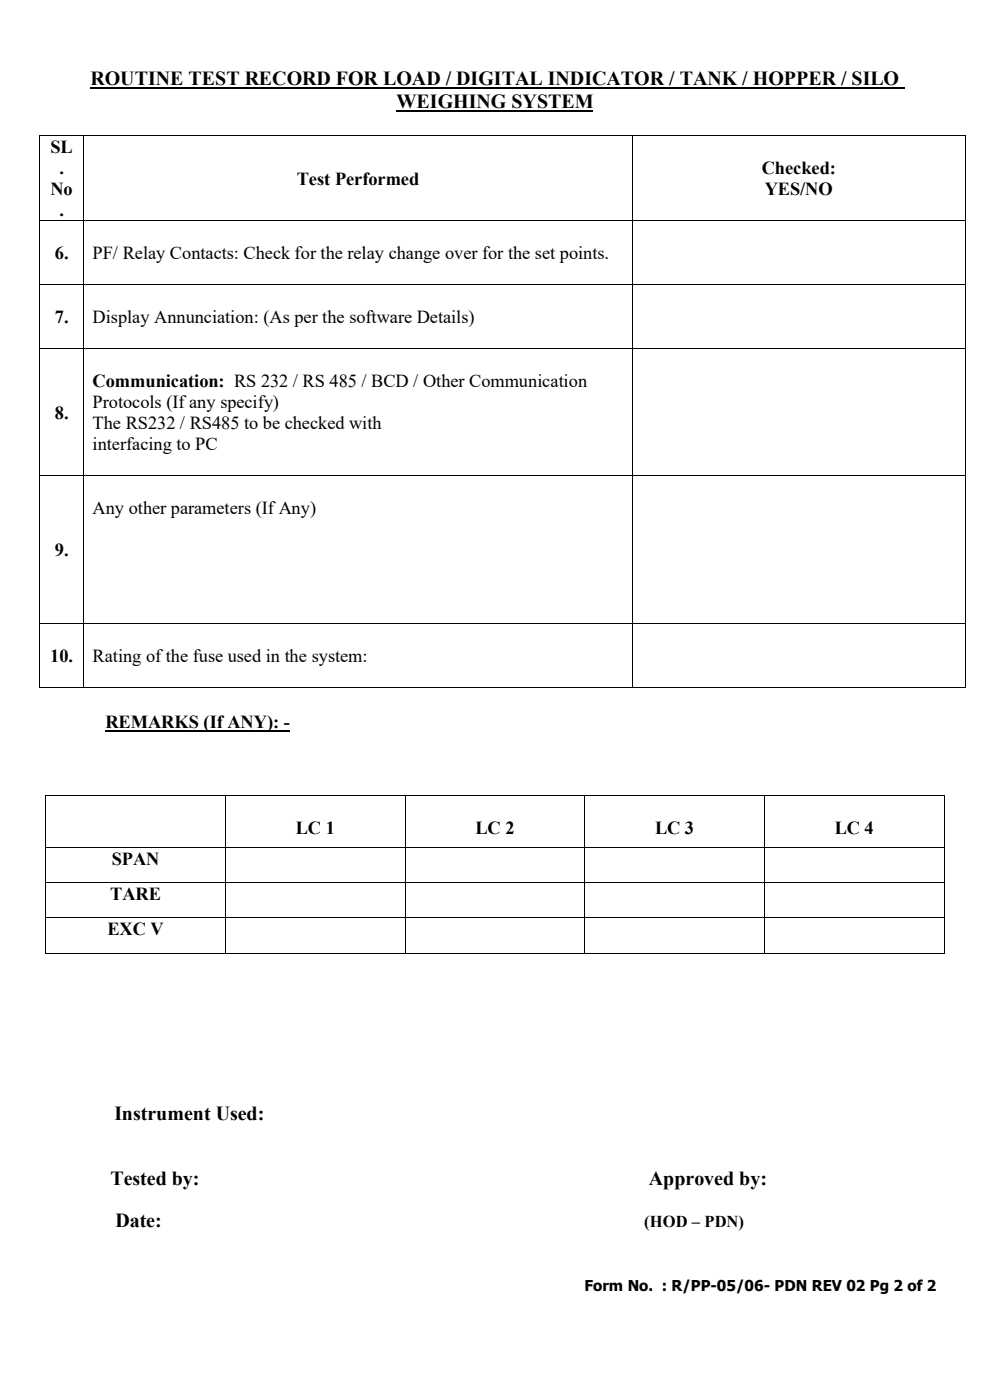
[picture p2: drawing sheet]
<svg xmlns="http://www.w3.org/2000/svg" width="210mm" height="297mm" viewBox="0 0 210 297" stroke-linecap="round" stroke-linejoin="round" font-family="sans-serif">
<defs><g id="words">
<g font-size="4.2">
<text x="19.2" y="18">ROUTINE TEST RECORD FOR LOAD / DIGITAL INDICATOR / TANK / HOPPER / SILO</text>
<text x="84.1" y="22.9">WEIGHING SYSTEM</text>
<text x="24.3" y="237.6">Instrument Used:</text>
<text x="23.4" y="251.3">Tested by:</text>
<text x="137.7" y="251.3">Approved by:</text>
<text x="24.5" y="260.3">Date:</text>
</g>
<g font-size="3.9">
<text x="10.7" y="32.5">SL</text>
<text x="10.7" y="41.4">No</text>
<text x="12.6" y="37">.</text>
<text x="63" y="39.2">Test Performed</text>
<text x="161.6" y="37">Checked:</text>
<text x="162.2" y="41.4">YES/NO</text>
<text x="12.6" y="45.9">.</text>
<text x="11.6" y="55">6.</text>
<text x="19.6" y="55">PF/ Relay Contacts: Check for the relay change over for the set points.</text>
<text x="11.6" y="68.5">7.</text>
<text x="19.6" y="68.5">Display Annunciation: (As per the software Details)</text>
<text x="19.6" y="82.1">Communication: RS 232 / RS 485 / BCD / Other Communication</text>
<text x="11.6" y="88.8">8.</text>
<text x="19.6" y="86.6">Protocols (If any specify)</text>
<text x="19.6" y="91">The RS232 / RS485 to be checked with</text>
<text x="19.6" y="95.5">interfacing to PC</text>
<text x="19.6" y="109.1">Any other parameters (If Any)</text>
<text x="11.6" y="118">9.</text>
<text x="10.7" y="140.5">10.</text>
<text x="19.6" y="140.5">Rating of the fuse used in the system:</text>
<text x="22.4" y="154.4">REMARKS (If ANY): -</text>
<text x="62.7" y="176.9">LC 1</text>
<text x="100.9" y="176.9">LC 2</text>
<text x="139" y="176.9">LC 3</text>
<text x="177.1" y="176.9">LC 4</text>
<text x="23.7" y="183.5">SPAN</text>
<text x="23.4" y="190.9">TARE</text>
<text x="22.8" y="198.4">EXC V</text>
</g>
<text font-size="3.5" x="136.7" y="260.3">(HOD – PDN)</text>
<text font-size="3.2" x="124" y="274">Form No. : R/PP-05/06- PDN REV 02 Pg 2 of 2</text>
</g></defs>
<path d="M19.2 18.7h172.7M84.1 23.6h41.8" fill="none" stroke="#000" stroke-width=".42"/>
<g fill="#000">
<path d="M8.4 28.7h.2v.2h-.2z" fill-rule="evenodd"/>
<path d="M8.4 28.7h.2v.2h-.2z" fill-rule="evenodd"/>
<path d="M17.7 28.7h.1v.2h-.1z" fill-rule="evenodd"/>
<path d="M134.1 28.7h.2v.2h-.2z" fill-rule="evenodd"/>
<path d="M204.6 28.7h.2v.2h-.2z" fill-rule="evenodd"/>
<path d="M204.6 28.7h.2v.2h-.2z" fill-rule="evenodd"/>
<path d="M8.4 46.7h.2v.2h-.2z" fill-rule="evenodd"/>
<path d="M17.7 46.7h.1v.2h-.1z" fill-rule="evenodd"/>
<path d="M134.1 46.7h.2v.2h-.2z" fill-rule="evenodd"/>
<path d="M204.6 46.7h.2v.2h-.2z" fill-rule="evenodd"/>
<path d="M8.4 60.3h.2v.2h-.2z" fill-rule="evenodd"/>
<path d="M8.4 73.9h.2v.1h-.2z" fill-rule="evenodd"/>
<path d="M17.7 60.3h.1v.2h-.1z" fill-rule="evenodd"/>
<path d="M17.7 73.9h.1v.1h-.1z" fill-rule="evenodd"/>
<path d="M134.1 60.3h.2v.2h-.2z" fill-rule="evenodd"/>
<path d="M134.1 73.9h.2v.1h-.2z" fill-rule="evenodd"/>
<path d="M204.6 60.3h.2v.2h-.2z" fill-rule="evenodd"/>
<path d="M204.6 73.9h.2v.1h-.2z" fill-rule="evenodd"/>
<path d="M8.4 100.8h.2v.2h-.2z" fill-rule="evenodd"/>
<path d="M17.7 100.8h.1v.2h-.1z" fill-rule="evenodd"/>
<path d="M134.1 100.8h.2v.2h-.2z" fill-rule="evenodd"/>
<path d="M204.6 100.8h.2v.2h-.2z" fill-rule="evenodd"/>
<path d="M8.4 132.3h.2v.1h-.2z" fill-rule="evenodd"/>
<path d="M17.7 132.3h.1v.1h-.1z" fill-rule="evenodd"/>
<path d="M134.1 132.3h.2v.1h-.2z" fill-rule="evenodd"/>
<path d="M204.6 132.3h.2v.1h-.2z" fill-rule="evenodd"/>
<path d="M8.4 145.8h.2v.2h-.2z" fill-rule="evenodd"/>
<path d="M8.4 145.8h.2v.2h-.2z" fill-rule="evenodd"/>
<path d="M17.7 145.8h.1v.2h-.1z" fill-rule="evenodd"/>
<path d="M134.1 145.8h.2v.2h-.2z" fill-rule="evenodd"/>
<path d="M204.6 145.8h.2v.2h-.2z" fill-rule="evenodd"/>
<path d="M204.6 145.8h.2v.2h-.2z" fill-rule="evenodd"/>
<path d="M9.7 168.7h.1v.2h-.1z" fill-rule="evenodd"/>
<path d="M9.7 168.7h.1v.2h-.1z" fill-rule="evenodd"/>
<path d="M9.7 179.7h.1v.2h-.1z" fill-rule="evenodd"/>
<path d="M47.8 168.7h.1v.2h-.1z" fill-rule="evenodd"/>
<path d="M47.8 179.7h.1v.2h-.1z" fill-rule="evenodd"/>
<path d="M85.9 168.7h.1v.2h-.1z" fill-rule="evenodd"/>
<path d="M85.9 179.7h.1v.2h-.1z" fill-rule="evenodd"/>
<path d="M124 168.7h.1v.2h-.1z" fill-rule="evenodd"/>
<path d="M124 179.7h.1v.2h-.1z" fill-rule="evenodd"/>
<path d="M162.1 168.7h.2v.2h-.2z" fill-rule="evenodd"/>
<path d="M162.1 179.7h.2v.2h-.2z" fill-rule="evenodd"/>
<path d="M200.2 168.7h.2v.2h-.2z" fill-rule="evenodd"/>
<path d="M200.2 168.7h.2v.2h-.2z" fill-rule="evenodd"/>
<path d="M200.2 179.7h.2v.2h-.2z" fill-rule="evenodd"/>
<path d="M9.7 187.1h.1v.2h-.1z" fill-rule="evenodd"/>
<path d="M9.7 194.6h.1v.2h-.1z" fill-rule="evenodd"/>
<path d="M47.8 187.1h.1v.2h-.1z" fill-rule="evenodd"/>
<path d="M47.8 194.6h.1v.2h-.1z" fill-rule="evenodd"/>
<path d="M85.9 187.1h.1v.2h-.1z" fill-rule="evenodd"/>
<path d="M85.9 194.6h.1v.2h-.1z" fill-rule="evenodd"/>
<path d="M124 187.1h.1v.2h-.1z" fill-rule="evenodd"/>
<path d="M124 194.6h.1v.2h-.1z" fill-rule="evenodd"/>
<path d="M162.1 187.1h.2v.2h-.2z" fill-rule="evenodd"/>
<path d="M162.1 194.6h.2v.2h-.2z" fill-rule="evenodd"/>
<path d="M200.2 187.1h.2v.2h-.2z" fill-rule="evenodd"/>
<path d="M200.2 194.6h.2v.2h-.2z" fill-rule="evenodd"/>
<path d="M9.7 202.2h.1v.2h-.1z" fill-rule="evenodd"/>
<path d="M9.7 202.2h.1v.2h-.1z" fill-rule="evenodd"/>
<path d="M47.8 202.2h.1v.2h-.1z" fill-rule="evenodd"/>
<path d="M85.9 202.2h.1v.2h-.1z" fill-rule="evenodd"/>
<path d="M124 202.2h.1v.2h-.1z" fill-rule="evenodd"/>
<path d="M162.1 202.2h.2v.2h-.2z" fill-rule="evenodd"/>
<path d="M200.2 202.2h.2v.2h-.2z" fill-rule="evenodd"/>
<path d="M200.2 202.2h.2v.2h-.2z" fill-rule="evenodd"/>
</g>
<g fill="none" stroke="#000" stroke-width=".21">
<path d="M8.5 28.9v17.8M8.6 28.8h9.1M17.7 28.9v17.8M17.8 28.8h116.3M134.2 28.9v17.8M134.3 28.8h70.3M204.7 28.9v17.8M8.5 46.9v13.4M8.6 46.8h9.1M17.7 46.9v13.4M17.8 46.8h116.3M134.2 46.9v13.4"/>
<path d="M134.3 46.8h70.3M204.7 46.9v13.4M8.5 60.5v13.4M8.5 74.1v26.7M8.6 60.4h9.1M8.6 74h9.1M17.7 60.5v13.4M17.7 74.1v26.7M17.8 60.4h116.3M17.8 74h116.3M134.2 60.5v13.4M134.2 74.1v26.7"/>
<path d="M134.3 60.4h70.3M134.3 74h70.3M204.7 60.5v13.4M204.7 74.1v26.7M8.5 101v31.3M8.6 100.9h9.1M17.7 101v31.3M17.8 100.9h116.3M134.2 101v31.3M134.3 100.9h70.3M204.7 101v31.3M8.5 132.4v13.4"/>
<path d="M8.6 132.4h9.1M17.7 132.4v13.4M17.8 132.4h116.3M134.2 132.4v13.4M134.3 132.4h70.3M204.7 132.4v13.4M8.6 145.9h9.1M17.8 145.9h116.3M134.3 145.9h70.3M9.7 168.9v10.8M9.7 179.9v7.2M9.8 168.8h38"/>
<path d="M9.8 179.8h38M47.8 168.9v10.8M47.8 179.9v7.2M47.9 168.8h38M47.9 179.8h38M86 168.9v10.8M86 179.9v7.2M86 168.8h38M86 179.8h38M124.1 168.9v10.8M124.1 179.9v7.2M124.1 168.8h38"/>
<path d="M124.1 179.8h38M162.2 168.9v10.8M162.2 179.9v7.2M162.3 168.8h37.9M162.3 179.8h37.9M200.3 168.9v10.8M200.3 179.9v7.2M9.7 187.3v7.3M9.7 194.8v7.4M9.8 187.2h38M9.8 194.7h38M47.8 187.3v7.3"/>
<path d="M47.8 194.8v7.4M47.9 187.2h38M47.9 194.7h38M86 187.3v7.3M86 194.8v7.4M86 187.2h38M86 194.7h38M124.1 187.3v7.3M124.1 194.8v7.4M124.1 187.2h38M124.1 194.7h38M162.2 187.3v7.3"/>
<path d="M162.2 194.8v7.4M162.3 187.2h37.9M162.3 194.7h37.9M200.3 187.3v7.3M200.3 194.8v7.4M9.8 202.3h38M47.9 202.3h38M86 202.3h38M124.1 202.3h38M162.3 202.3h37.9"/>
</g>
<path d="M22.4 155.1h39.1" fill="none" stroke="#000" stroke-width=".39"/>
<use href="#words"/>
</svg>
